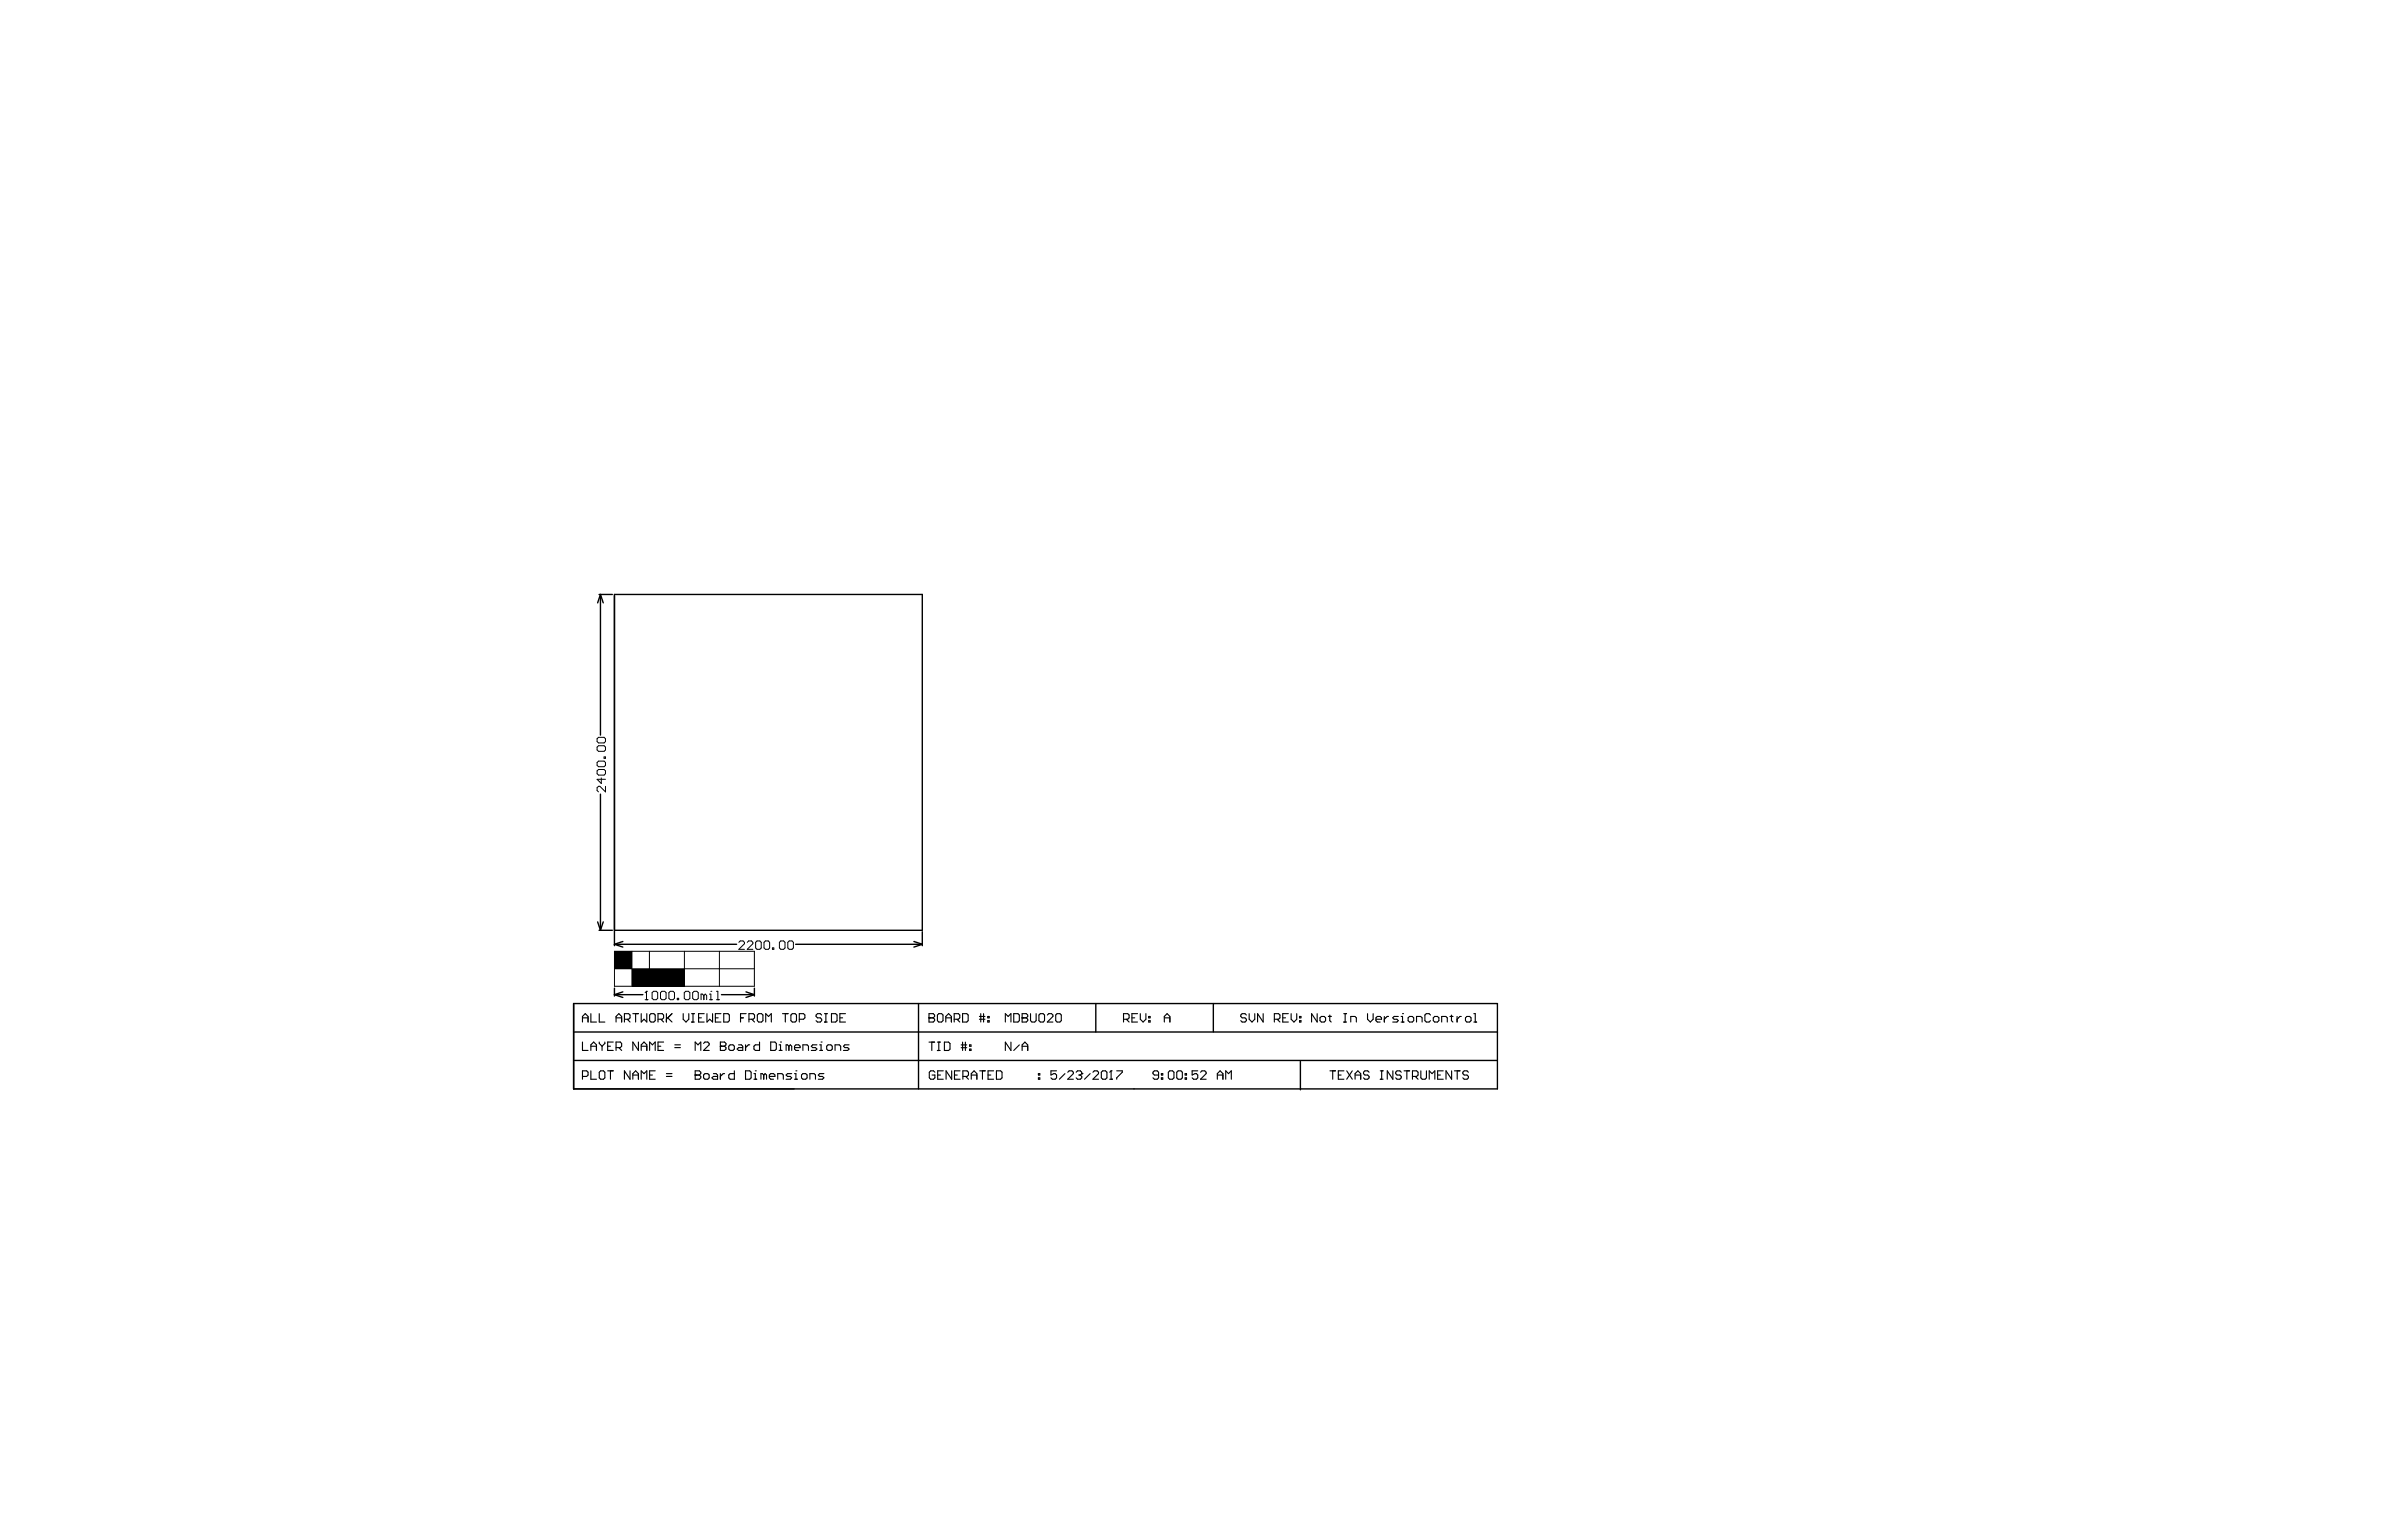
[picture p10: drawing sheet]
<svg xmlns="http://www.w3.org/2000/svg" width="432mm" height="279mm" viewBox="0 0 432 279" stroke-linecap="round" stroke-linejoin="round" font-family="sans-serif">
<g fill="none" stroke="#000" stroke-width=".25">
<path d="M108.6 107.8h2.4M108.8 107.8v25.5M108.8 107.8l.6 1.5M108.8 107.8l-.5 1.5M108.8 144v24.7M108.3 167.2l.5 1.5M108.6 168.7h2.4M109.4 167.2l-.6 1.5M111.4 168.7h55.8v-60.9h-55.8v63.7M111.4 179.2v1.4M111.4 171.2l1.5 .5M111.4 171.2h22.1"/>
<path d="M112.9 179.8l-1.5 .5M112.9 170.7l-1.5 .5M135.2 179.8l1.6 .5M136.8 179.2v1.4M144.2 171.2h23M165.7 170.7l1.5 .5M167.2 168.9v2.6M167.2 171.2l-1.5 .5M104 182v15.4h167.4v-15.4h-167.4v15.4M104 192.3h167.4M104 187.1h167.4M111.4 180.3l1.5 .6"/>
<path d="M111.4 180.3h5.1M130.8 180.3h6M136.8 180.3l-1.6 .6M166.5 182v15.4M198.6 182v5.1M220 182v5.1M235.7 192.5v5.1"/>
</g>
<g fill="none" stroke="#000" stroke-width=".2">
<path d="M105.6 184.6h1M105.6 185.3v-1l.5-.5 .5 .5v1M105.6 188.9v1.6h1M105.6 195.2h.7l.3-.3v-.5l-.3-.2h-.7v1.5M107.1 183.8v1.5h1M107.1 190.5v-1.1l.5-.5 .5 .5v1.1M107.1 194.2v1.5h1M107.1 189.7h1M108.6 183.8v1.5h1M108.6 194.4l.3-.2h.5l.2 .2v1l-.2 .3h-.5l-.3-.3zM108.6 188.9v.3l.5 .5M109.1 189.7v.8"/>
<path d="M109.6 188.9v.3l-.5 .5M110.2 194.2h1M110.2 189.7h.5M110.7 194.2v1.5M111.2 188.9h-1v1.6h1M111.7 184.6h1M111.7 190h.7l.3-.3v-.5l-.3-.3h-.7v1.6M111.7 185.3v-1l.5-.5 .5 .5v1M112.2 190l.5 .5M113.2 184.8h.8l.2-.2v-.6l-.2-.2h-.8v1.5M113.7 184.8l.5 .5M114.2 194.2v1.5l-1-1.5v1.5"/>
<path d="M114.7 183.8h1M114.7 195.7v-1l.5-.5 .5 .5v1M114.7 194.9h1M115.2 183.8v1.5M115.7 188.9v1.6l-1-1.6v1.6M116.2 183.8v1.5l.5-.5 .6 .5v-1.5M116.2 190.5v-1.1l.5-.5 .6 .5v1.1M116.2 195.7v-1.5l.5 .5 .6-.5v1.5M116.2 189.7h1.1M117.8 194.9h.5M117.8 190.5v-1.6l.5 .5 .5-.5v1.6M118 183.8h.5l.3 .2v1.1l-.3 .2h-.5l-.2-.2v-1.1z"/>
<path d="M118.8 194.2h-1v1.5h1M119.3 184.8h.7l.3-.2v-.6l-.3-.2h-.7v1.5M119.3 189.7h.5M119.8 184.8l.5 .5M120.3 188.9h-1v1.6h1M120.8 195.2h1M120.8 194.7h1M120.8 183.8v1.5M121.1 184.6l.7 .7M121.8 183.8l-1 1M122.3 190h1M122.3 189.4h1"/>
<path d="M123.8 183.8v1l.6 .5 .5-.5v-1M125.4 185.3h.5M125.4 183.8h.5M125.6 183.8v1.5M126 194.9h.1M126 194.2h.8l.2 .2v.3l-.2 .2 .2 .3v.2l-.2 .3h-.8zM126 194.9h.8M126 190.5v-1.6l.5 .5 .5-.5v1.6M126.6 184.6h.5M127.5 194.9l.3-.2h.5l.3 .2v.5l-.3 .3h-.5l-.3-.3zM127.5 189.2l.3-.3h.5l.3 .3v.2l-1.1 1.1h1.1M127.6 183.8h-1v1.5h1"/>
<path d="M128.2 183.8v1.5l.5-.5 .5 .5v-1.5M129.3 194.7h.5l.3 .2v.8h-.8l-.2-.3 .2-.2h.8M129.7 184.6h.5M130.6 189.7h.1M130.6 188.9h.7l.3 .3v.2l-.3 .3 .3 .3v.2l-.3 .3h-.7zM130.6 189.7h.7M130.6 194.7v1M130.7 183.8h-1v1.5h1M131.2 183.8h.8l.2 .2v1.1l-.2 .2h-.8zM131.3 194.7h-.2l-.5 .5M132.1 189.7l.3-.3h.5l.2 .3v.5l-.2 .3h-.5l-.3-.3zM133.1 194.2v1.5h-.7l-.3-.3v-.5l.3-.2h.7"/>
<path d="M133.9 189.4h.5l.2 .3v.8h-.7l-.3-.3 .3-.2h.7M134.2 184.6h.5M135.1 194.2h.8l.3 .2v1l-.3 .3h-.8zM135.1 189.4v1.1M135.3 183.8h-1.1v1.5M135.8 184.8h.7l.3-.2v-.6l-.3-.2h-.7v1.5M135.9 189.4h-.2l-.6 .6M136.3 184.8l.5 .5M136.7 195.7h.5M136.7 194.7h.2v1M136.9 194.2h.1M137.5 183.8h.5l.3 .2v1.1l-.3 .2h-.5l-.2-.2v-1.1z"/>
<path d="M137.7 188.9v1.6h-.8l-.2-.3v-.5l.2-.3h.8M138.4 194.9l-.2-.2h-.3v1M138.4 194.9v.8M138.4 194.9l.3-.2 .3 .2v.8M138.8 185.3v-1.5l.5 .5 .5-.5v1.5M139.5 195.2h1v-.3l-.3-.2h-.5l-.2 .2v.5l.2 .3h.5M139.7 188.9h.8l.2 .3v1l-.2 .3h-.8zM141 195.7v-1h.7l.3 .2v.8M141.2 190.5h.5M141.2 189.4h.3v1.1M141.5 188.9h.1M141.9 183.8h1"/>
<path d="M142.4 183.8v1.5M143 189.7l-.2-.3h-.3v1.1M143 189.7v.8M143 189.7l.3-.3 .2 .3v.8M143.4 184l.2-.2h.5l.3 .2v1.1l-.3 .2h-.5l-.2-.2zM143.5 194.7h-.7l-.3 .2 .3 .3h.5l.2 .2-.2 .3h-.8M144 195.7h.5M144 194.7h.3v1M144 190h1v-.3l-.2-.3h-.5l-.3 .3v.5l.3 .3h.5M144.3 194.2h.1M144.9 184.8h.8l.2-.2v-.6l-.2-.2h-.8v1.5M145.3 194.9l.2-.2h.6l.2 .2v.5l-.2 .3h-.6l-.2-.3z"/>
<path d="M145.5 190.5v-1.1h.8l.3 .3v.8M146.8 195.7v-1h.8l.2 .2v.8M148.1 189.4h-.8l-.2 .3 .2 .3h.5l.3 .2-.3 .3h-.7M148.6 190.5h.5M148.6 189.4h.2v1.1M148.8 188.9h.1M149 184l-.3-.2h-.5l-.3 .2v.3l.3 .3h.5l.3 .2v.3l-.3 .2h-.5l-.3-.2M149.4 194.7h-.8l-.3 .2 .3 .3h.5l.3 .2-.3 .3h-.8M149.5 185.3h.5M149.5 183.8h.5M149.7 183.8v1.5M150.1 189.4h.5l.3 .3v.5l-.3 .3h-.5l-.2-.3v-.5z"/>
<path d="M150.7 183.8h.8l.2 .2v1.1l-.2 .2h-.8zM151.4 190.5v-1.1h.7l.3 .3v.8M152.2 184.6h.6M153.3 183.8h-1.1v1.5h1.1M153.9 189.4h-.7l-.3 .3 .3 .3h.5l.2 .2-.2 .3h-.8M168.4 184.6h.1M168.4 183.8h.8l.2 .2v.3l-.2 .3 .2 .2v.3l-.2 .2h-.8zM168.4 184.6h.8M168.4 189h1M168.9 189v1.5M169.5 194.4l-.3-.2h-.5l-.2 .2v1l.2 .3h.5l.3-.3v-.5h-.5M169.9 184l.3-.2h.5l.2 .2v1.1l-.2 .2h-.5l-.3-.2z"/>
<path d="M169.9 190.5h.5M169.9 189h.5M170 194.9h.5M170.2 189v1.5M171 194.2h-1v1.5h1M171.2 189h.8l.2 .2v1l-.2 .3h-.8zM171.5 184.6h1M171.5 185.3v-1l.5-.5 .5 .5v1M172.5 194.2v1.5l-1-1.5v1.5M173 184.8h.7l.3-.2v-.6l-.3-.2h-.7v1.5M173 194.9h.5M173.5 184.8l.5 .5"/>
<path d="M174 194.2h-1v1.5h1M174.2 189.5h1.1M174.2 190h1.1M174.5 183.8h.8l.2 .2v1.1l-.2 .2h-.8zM174.5 189v1.5M174.5 195.2h.8l.3-.3v-.5l-.3-.2h-.8v1.5M175 189v1.5M175.1 195.2l.5 .5M175.8 190.2h.2v.3h-.2zM175.8 189.5h.2v.2h-.2zM176.1 194.9h1M176.1 195.7v-1l.5-.5 .5 .5v1"/>
<path d="M177.5 184.3h1.1M177.5 184.8h1.1M177.6 194.2h1M177.8 183.8v1.5M178.1 194.2v1.5M178.3 183.8v1.5M179.1 185.1h.2v.2h-.2zM179.1 184.3h.2v.3h-.2zM179.1 194.9h.5M180.1 194.2h-1v1.5h1M180.6 194.2h.8l.2 .2v1l-.2 .3h-.8zM182.2 185.3v-1.5l.6 .5 .5-.5v1.5"/>
<path d="M183.3 189v1.5l-1.1-1.5v1.5M183.8 183.8h.7l.3 .2v1.1l-.3 .2h-.7zM184.8 189.5l-1 1M185.3 184.6h.1M185.3 183.8h.7l.3 .2v.3l-.3 .3 .3 .2v.3l-.3 .2h-.7zM185.3 184.6h.7M185.3 190.5v-1l.5-.5 .5 .5v1M185.3 189.7h1M186.8 183.8v1.3l.3 .2h.5l.2-.2v-1.3M188.2 195.4h.3v.3h-.3zM188.2 194.7h.3v.2h-.3zM188.3 184l.3-.2h.5l.2 .2v1.1l-.2 .2h-.5l-.3-.2z"/>
<path d="M189.9 184l.2-.2h.5l.3 .2v.3l-1 1h1M191.4 184l.2-.2h.5l.3 .2v1.1l-.3 .2h-.5l-.2-.2zM191.5 194.2h-1v.7l.5-.2h.3l.2 .2v.5l-.2 .3h-.5l-.3-.3M193.1 194.7l-1.1 1M193.6 194.4l.2-.2h.5l.3 .2v.3l-1 1h1M195.1 194.4l.2-.2h.5l.3 .2v.3M195.6 194.9h.2M195.8 194.9l.3 .3v.2l-.3 .3h-.5l-.2-.3M196.1 194.7h.1M196.1 194.7l-.3 .2M197.6 194.7l-1 1M198.1 194.4l.3-.2h.5l.2 .2v.3l-1 1h1"/>
<path d="M199.6 194.4l.3-.2h.5l.3 .2v1l-.3 .3h-.5l-.3-.3zM201.2 195.7h.5M201.4 194.2h.1M201.4 194.2v1.5M201.4 194.2l-.2 .2M202.4 194.2h1v.2l-1 1v.3M203.7 184.8h.7l.3-.2v-.6l-.3-.2h-.7v1.5M204.2 184.8l.5 .5M205.2 184.6h.5M206.2 183.8h-1v1.5h1M206.7 183.8v1l.5 .5 .5-.5v-1M208.2 185.1h.3v.2h-.3z"/>
<path d="M208.2 184.3h.3v.3h-.3zM210 194.9h-.7l-.3-.2v-.3l.3-.2h.5l.2 .2v1l-.2 .3h-.5l-.3-.3M210.5 195.4h.3v.3h-.3zM210.5 194.7h.3v.2h-.3zM211.1 185.3v-1l.5-.5 .5 .5v1M211.1 184.6h1M211.8 194.4l.2-.2h.6l.2 .2v1l-.2 .3h-.6l-.2-.3zM213.3 194.4l.3-.2h.5l.2 .2v1l-.2 .3h-.5l-.3-.3zM214.8 195.4h.3v.3h-.3zM214.8 194.7h.3v.2h-.3zM217.1 194.2h-1v.7l.5-.2h.3l.2 .2v.5l-.2 .3h-.5l-.3-.3M217.6 194.4l.3-.2h.5l.2 .2v.3l-1 1h1"/>
<path d="M220.7 194.9h1M220.7 195.7v-1l.5-.5 .5 .5v1M222.2 195.7v-1.5l.5 .5 .5-.5v1.5M225.9 184l-.2-.2h-.5l-.3 .2v.3l.3 .3h.5l.2 .2v.3l-.2 .2h-.5l-.3-.2M226.4 183.8v1l.6 .5 .5-.5v-1M229 183.8v1.5l-1-1.5v1.5M231 184.8h.8l.2-.2v-.6l-.2-.2h-.8v1.5M231.5 184.8l.5 .5M232.5 184.6h.5M233.5 183.8h-1v1.5h1M234.1 183.8v1l.5 .5 .5-.5v-1M235.6 185.1h.2v.2h-.2z"/>
<path d="M235.6 184.3h.2v.3h-.2zM238.8 183.8v1.5l-1-1.5v1.5M239.5 184.3h.5l.3 .3v.5l-.3 .2h-.5l-.2-.2v-.5zM240.8 184.3h.5M241.1 184v1.1l.2 .2M241.1 194.2h1M241.6 194.2v1.5M242.6 194.9h.5M243.6 185.3h.5M243.6 183.8h.5M243.6 194.2h-1v1.5h1M243.8 183.8v1.5"/>
<path d="M244.1 194.2l1 1.5M244.9 185.3v-1h.7l.3 .3v.7M245.1 194.2l-1 1.5M245.6 194.9h1.1M245.6 195.7v-1l.6-.5 .5 .5v1M247.9 183.8v1l.5 .5 .5-.5v-1M248.2 194.4l-.3-.2h-.5l-.2 .2v.3l.2 .2h.5l.3 .3v.2l-.3 .3h-.5l-.2-.3M249.4 184.8h1v-.2l-.2-.3h-.5l-.3 .3v.5l.3 .2h.5M250.2 194.2h.5M250.2 195.7h.5M250.5 194.2v1.5M250.9 184.3v1"/>
<path d="M251.7 184.3h-.2l-.6 .5M252.5 194.2v1.5l-1-1.5v1.5M253.5 184.3h-.8l-.2 .3 .2 .2h.5l.3 .3-.3 .2h-.7M254 185.3h.5M254 184.3h.2v1M254 194.4l-.2-.2h-.5l-.3 .2v.3l.3 .2h.5l.2 .3v.2l-.2 .3h-.5l-.3-.3M254.2 183.8h.1M254.5 194.2h1M255 194.2v1.5M255.5 184.3h.5l.3 .3v.5l-.3 .2h-.5l-.2-.2v-.5zM256 195.2h.8l.3-.3v-.5l-.3-.2h-.8v1.5M256.6 195.2l.5 .5"/>
<path d="M256.8 185.3v-1h.7l.3 .3v.7M257.6 194.2v1.2l.2 .3h.5l.3-.3v-1.2M259.1 195.7v-1.5l.5 .5 .5-.5v1.5M259.3 184l-.2-.2h-.5l-.3 .2v1.1l.3 .2h.5l.2-.2M260.1 184.3h.5l.2 .3v.5l-.2 .2h-.5l-.3-.2v-.5zM260.6 194.9h.5M261.3 185.3v-1h.8l.3 .3v.7M261.6 194.2h-1v1.5h1M262.9 184.3h.5M263.1 184v1.1l.3 .2M263.1 194.2v1.5l-1-1.5v1.5M263.7 194.2h1"/>
<path d="M264.1 184.3v1M264.2 194.2v1.5M264.9 184.3h-.3l-.5 .5M265.9 184.3h.5l.3 .3v.5l-.3 .2h-.5l-.2-.2v-.5zM266.2 194.4l-.3-.2h-.5l-.2 .2v.3l.2 .2h.5l.3 .3v.2l-.3 .3h-.5l-.2-.3M267.2 185.3h.5M267.2 183.8h.2v1.5"/>
</g>
<g fill="none" stroke="#000" stroke-width=".18">
<path d="M108.2 139.8l.3-.3h1l.3 .3v.5l-.3 .2h-1l-.3-.2zM108.5 133.7h1l.3 .2v.6l-.3 .2h-1l-.3-.2v-.6zM108.5 135.2h1l.3 .3v.5l-.3 .2h-1l-.3-.2v-.5zM108.5 138h1l.3 .3v.5l-.3 .2h-1l-.3-.2v-.5zM109.5 137.2h.3v.3h-.3zM109 141v1.1l-.8-.8h1.6M109.8 142.6v1l-1.1-1h-.2l-.3 .2v.5l.3 .3M111.4 172.5h25.4v6.3h-25.4zM111.4 175.7h25.4M114.6 172.5v6.3M117.2 179.7h.1M117.2 179.7v1.6"/>
<path d="M117.2 179.7l-.3 .3M117.7 172.5v6.3M118.5 179.7h.5l.2 .3v1l-.2 .3h-.5l-.3-.3v-1zM120 179.7h.5l.2 .3v1l-.2 .3h-.5l-.3-.3v-1zM121.5 179.7h.5l.3 .3v1l-.3 .3h-.5l-.2-.3v-1zM124.1 172.5v6.3M124.3 179.7h.5l.3 .3v1l-.3 .3h-.5l-.3-.3v-1zM125.8 179.7h.5l.3 .3v1l-.3 .3h-.5l-.2-.3v-1zM128.9 179.7h.1M129.9 179.7h.2v1.6M130.4 172.5v6.3M133.9 170.9l.3-.3h.5l.3 .3v.2l-1.1 1h1.1"/>
<path d="M135.5 170.9l.2-.3h.5l.3 .3v.2l-1 1h1M137.2 170.6h.5l.3 .3v1l-.3 .2h-.5l-.2-.2v-1zM138.8 170.6h.5l.2 .3v1l-.2 .2h-.5l-.3-.2v-1zM140 171.9h.3v.2h-.3zM141.5 170.6h.6l.2 .3v1l-.2 .2h-.6l-.2-.2v-1zM143.1 170.6h.5l.2 .3v1l-.2 .2h-.5l-.3-.2v-1zM116.9 181.3h.5M122.8 181h.2v.3h-.2zM127.6 180.5l-.3-.3h-.2v1.1M127.6 180.5v.8M127.6 180.5l.2-.3 .3 .3v.8M128.6 181.3h.5"/>
<path d="M128.6 180.2h.3v1.1M129.9 181.3h.5"/>
</g>
<g fill="#000">
<path d="M111.4 172.5h3.2v3.2h-3.2z" fill-rule="evenodd"/>
<path d="M114.6 175.7h9.5v3.1h-9.5z" fill-rule="evenodd"/>
</g>
</svg>
